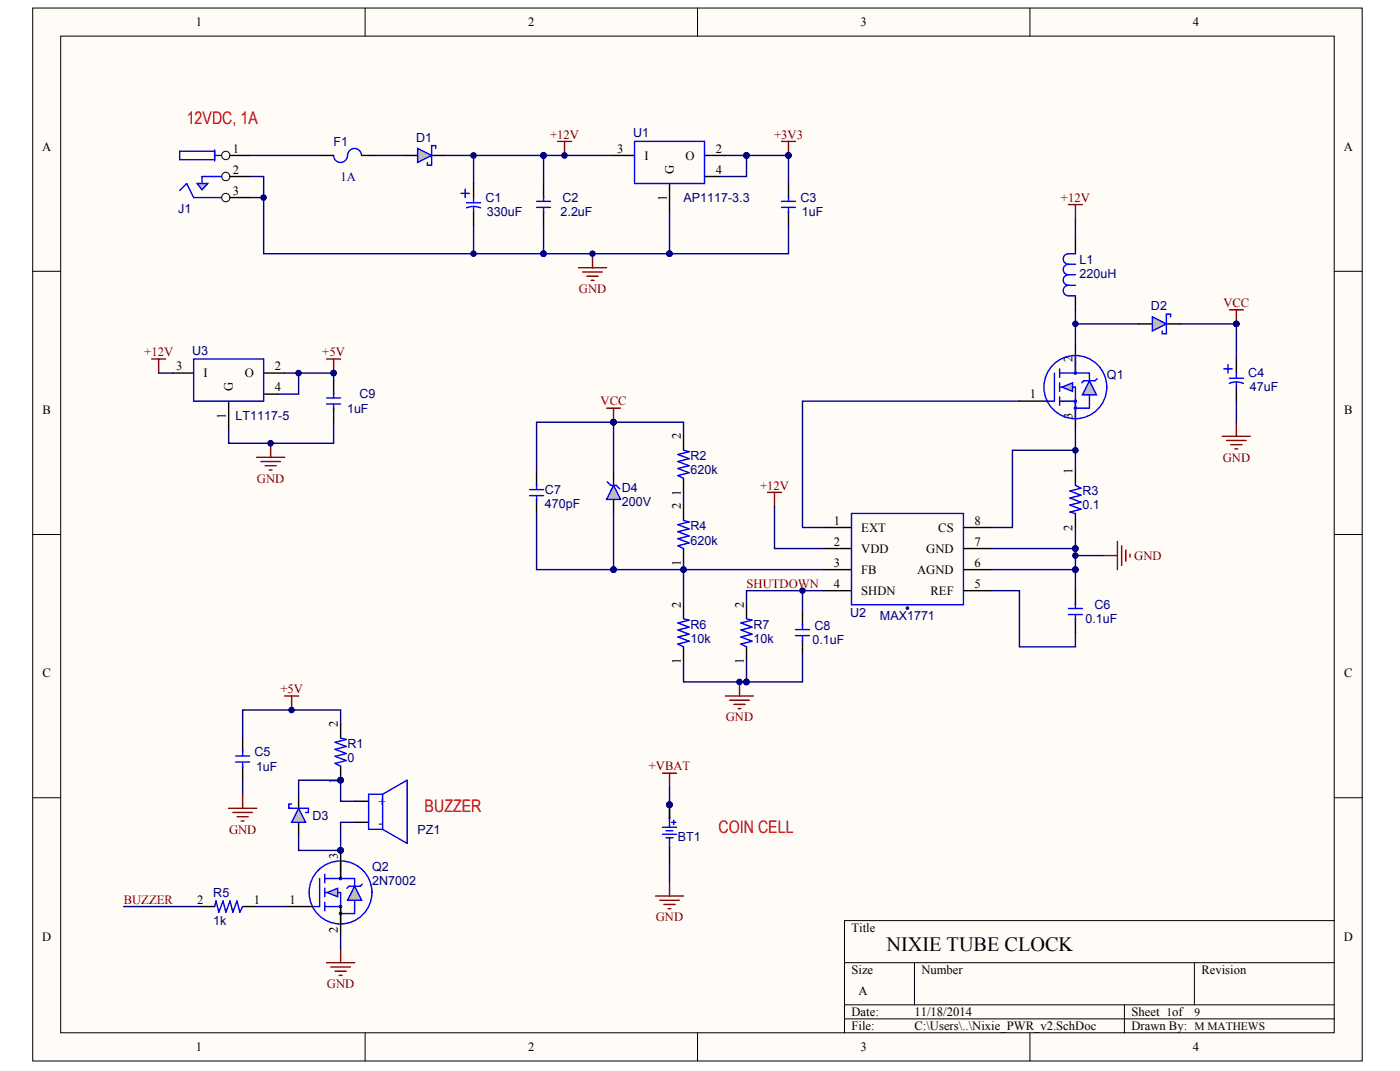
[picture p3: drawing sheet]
<svg xmlns="http://www.w3.org/2000/svg" width="271mm" height="207mm" viewBox="0 0 271 207" stroke-linecap="round" stroke-linejoin="round" font-family="sans-serif">
<defs><g id="words">
<text font-size="3.9" x="171.6" y="183.9">NIXIE TUBE CLOCK</text>
<g font-size="3.4" fill="#f00">
<text x="36.1" y="23.9">12VDC, 1A</text>
<text x="82.2" y="156.9">BUZZER</text>
<text x="139" y="161">COIN CELL</text>
</g>
<g font-size="2.4">
<text x="37.9" y="5.1">1</text>
<text x="102.2" y="5.1">2</text>
<text x="166.5" y="5.1">3</text>
<text x="230.9" y="5.1">4</text>
<text x="8.2" y="29.2">A</text>
<text x="45.1" y="29.5">1</text>
<text x="119.4" y="29.5">3</text>
<text x="138.5" y="29.5">2</text>
<text x="260.1" y="29.2">A</text>
<text x="45.1" y="33.6">2</text>
<text x="124.7" y="30.9">I</text>
<text x="130.4" y="33.6" transform="rotate(-90 130.4 33.6)">G</text>
<text x="132.7" y="30.9">O</text>
<text x="138.5" y="33.6">4</text>
<text x="45.1" y="37.7">3</text>
<text x="129" y="38.9" transform="rotate(-90 129 38.9)">1</text>
<text x="34.1" y="71.6">3</text>
<text x="53.2" y="71.6">2</text>
<text x="207.6" y="70" transform="rotate(-90 207.6 70)">2</text>
<text x="39.4" y="73">I</text>
<text x="45.1" y="75.7" transform="rotate(-90 45.1 75.7)">G</text>
<text x="47.4" y="73">O</text>
<text x="53.2" y="75.7">4</text>
<text x="199.3" y="77">1</text>
<text x="8.2" y="80.1">B</text>
<text x="43.7" y="81" transform="rotate(-90 43.7 81)">1</text>
<text x="207.6" y="81" transform="rotate(-90 207.6 81)">3</text>
<text x="260.1" y="80.1">B</text>
<text x="131.7" y="84.9" transform="rotate(-90 131.7 84.9)">2</text>
<text x="131.7" y="95.9" transform="rotate(-90 131.7 95.9)">1</text>
<text x="207.6" y="91.7" transform="rotate(-90 207.6 91.7)">1</text>
<text x="131.7" y="98.5" transform="rotate(-90 131.7 98.5)">2</text>
<text x="161.4" y="101.5">1</text>
<text x="188.6" y="101.5">8</text>
<text x="161.4" y="105.5">2</text>
<text x="166.7" y="102.8">EXT</text>
<text x="166.7" y="106.9">VDD</text>
<text x="179.3" y="106.9">GND</text>
<text x="181.6" y="102.8">CS</text>
<text x="188.6" y="105.5">7</text>
<text x="207.6" y="102.7" transform="rotate(-90 207.6 102.7)">2</text>
<text x="131.7" y="109.5" transform="rotate(-90 131.7 109.5)">1</text>
<text x="161.4" y="109.6">3</text>
<text x="161.4" y="113.7">4</text>
<text x="166.7" y="111">FB</text>
<text x="177.5" y="111">AGND</text>
<text x="188.6" y="109.6">6</text>
<text x="188.6" y="113.7">5</text>
<text x="131.7" y="117.5" transform="rotate(-90 131.7 117.5)">2</text>
<text x="143.9" y="117.5" transform="rotate(-90 143.9 117.5)">2</text>
<text x="166.7" y="115">SHDN</text>
<text x="180.1" y="115">REF</text>
<text x="8.2" y="131">C</text>
<text x="131.7" y="128.5" transform="rotate(-90 131.7 128.5)">1</text>
<text x="143.9" y="128.5" transform="rotate(-90 143.9 128.5)">1</text>
<text x="260.1" y="131">C</text>
<text x="65.4" y="140.5" transform="rotate(-90 65.4 140.5)">2</text>
<text x="65.4" y="151.5" transform="rotate(-90 65.4 151.5)">1</text>
<text x="73.2" y="155.8">+</text>
<text x="73.2" y="159.8">-</text>
<text x="65.4" y="166.1" transform="rotate(-90 65.4 166.1)">3</text>
<text x="38.2" y="174.8">2</text>
<text x="49.1" y="174.8">1</text>
<text x="56" y="174.8">1</text>
<text x="8.2" y="181.9">D</text>
<text x="65.4" y="180.3" transform="rotate(-90 65.4 180.3)">2</text>
<text x="164.8" y="180.2">Title</text>
<text x="260.1" y="181.9">D</text>
<text x="164.8" y="188.3">Size</text>
<text x="178.3" y="188.3">Number</text>
<text x="232.5" y="188.3">Revision</text>
<text x="164.8" y="196.5">Date:</text>
<text x="166.1" y="192.4">A</text>
<text x="177" y="196.5">11/18/2014</text>
<text x="218.9" y="196.5">Sheet 1of</text>
<text x="37.9" y="203.3">1</text>
<text x="102.2" y="203.3">2</text>
<text x="164.8" y="199.2">File:</text>
<text x="166.5" y="203.3">3</text>
<text x="177" y="199.2">C:\Users\..\Nixie_PWR_v2.SchDoc</text>
<text x="218.9" y="199.2">Drawn By: M MATHEWS</text>
<text x="230.9" y="203.3">4</text>
</g>
<g font-size="2.4" fill="#000080">
<text x="64.6" y="28.2">F1</text>
<text x="80.5" y="27.4">D1</text>
<text x="122.5" y="26.6">U1</text>
<text x="65.9" y="34.9">1A</text>
<text x="34.5" y="41.2">J1</text>
<text x="94" y="39">C1</text>
<text x="94.2" y="41.8">330uF</text>
<text x="108.5" y="41.8">2.2uF</text>
<text x="108.9" y="39">C2</text>
<text x="132.3" y="39">AP1117-3.3</text>
<text x="154.9" y="39">C3</text>
<text x="155.2" y="41.8">1uF</text>
<text x="208.9" y="53.7">220uH</text>
<text x="208.9" y="51">L1</text>
<text x="222.7" y="59.9">D2</text>
<text x="37.2" y="68.6">U3</text>
<text x="69.6" y="77">C9</text>
<text x="214.2" y="73.4">Q1</text>
<text x="241.6" y="73">C4</text>
<text x="241.9" y="75.7">47uF</text>
<text x="45.6" y="81.1">LT1117-5</text>
<text x="67.2" y="79.8">1uF</text>
<text x="133.6" y="89">R2</text>
<text x="105.5" y="95.5">C7</text>
<text x="120.4" y="95.1">D4</text>
<text x="133.6" y="91.7">620k</text>
<text x="209.5" y="95.8">R3</text>
<text x="105.5" y="98.2">470pF</text>
<text x="120.4" y="97.8">200V</text>
<text x="209.5" y="98.5">0.1</text>
<text x="133.6" y="105.3">620k</text>
<text x="133.6" y="102.6">R4</text>
<text x="164.5" y="119.4">U2</text>
<text x="170.3" y="119.8">MAX1771</text>
<text x="211.8" y="117.8">C6</text>
<text x="133.6" y="124.3">10k</text>
<text x="133.6" y="121.6">R6</text>
<text x="145.8" y="124.3">10k</text>
<text x="145.8" y="121.6">R7</text>
<text x="157.2" y="124.6">0.1uF</text>
<text x="157.6" y="121.8">C8</text>
<text x="210" y="120.5">0.1uF</text>
<text x="49.3" y="146.3">C5</text>
<text x="49.5" y="149">1uF</text>
<text x="67.3" y="147.4">0</text>
<text x="67.3" y="144.6">R1</text>
<text x="60.5" y="158.5">D3</text>
<text x="80.8" y="161.2">PZ1</text>
<text x="131.2" y="162.6">BT1</text>
<text x="41.3" y="173.4">R5</text>
<text x="72" y="168.4">Q2</text>
<text x="72" y="171.1">2N7002</text>
<text x="41.3" y="178.8">1k</text>
</g>
<g font-size="2.4" fill="#800000">
<text x="106.5" y="26.8">+12V</text>
<text x="149.8" y="26.8">+3V3</text>
<text x="205.3" y="39">+12V</text>
<text x="112" y="56.7">GND</text>
<text x="236.8" y="59.4">VCC</text>
<text x="27.9" y="68.9">+12V</text>
<text x="62.4" y="68.9">+5V</text>
<text x="116.2" y="78.4">VCC</text>
<text x="236.6" y="89.3">GND</text>
<text x="49.7" y="93.3">GND</text>
<text x="147.1" y="94.7">+12V</text>
<text x="144.5" y="113.7">SHUTDOWN</text>
<text x="219.5" y="108.3">GND</text>
<text x="54.3" y="134">+5V</text>
<text x="140.5" y="139.5">GND</text>
<text x="125.5" y="149">+VBAT</text>
<text x="44.3" y="161.2">GND</text>
<text x="23.9" y="174.8">BUZZER</text>
<text x="126.9" y="178.2">GND</text>
<text x="63.3" y="191">GND</text>
</g>
<text font-size="2.2" x="231.1" y="196.5">9</text>
</g></defs>
<g fill="#fffcf8" stroke="#000" stroke-width=".19">
<path d="M6.3 1.6h257.3v203.5h-257.3z"/>
<path d="M11.7 7h246.5v192.7h-246.5z"/>
</g>
<g fill="none" stroke="#000" stroke-width=".19">
<path d="M70.7 1.6v5.4M135 1.6v5.4M199.3 1.6v5.4M6.3 52.5h5.4M258.2 52.5h5.4M6.3 103.4h5.4M258.2 103.4h5.4M6.3 154.2h5.4M258.2 154.2h5.4M258.2 178h-94.8v21.7M70.7 199.7v5.4M135 199.7v5.4"/>
<path d="M163.4 186.1h94.8M163.4 194.3h94.8M163.4 197h94.8M177 186.1v8.2M199.3 199.7v5.4M217.6 194.3v5.4M231.1 186.1v8.2"/>
</g>
<g fill="none" stroke="#000" stroke-width=".27">
<path d="M61.9 30.1h2.7M70 30.1h2.7M78.1 30.1h2.7M83.5 30.1h2.7M159.4 102h5.4M159.4 106.1h5.4M159.4 110.1h5.4M159.4 114.2h5.4M186.5 102h5.4M186.5 106.1h5.4M186.5 110.1h5.4M186.5 114.2h5.4"/>
<path d="M68.6 154.9h2.7M68.6 159h2.7"/>
</g>
<path d="M64.6 30.1a1.35 1.35 0 0 0 1.3 1.3 1.35 1.35 0 0 0 1.4-1.3 1.34 1.34 0 0 1 1.3-1.4 1.34 1.34 0 0 1 1.4 1.4M84.3 28.7v-.5h-.8v3.8h-.8v-.6M164.8 99.3h21.7v17.6h-21.7zM74 153.6h-2.7v6.8h2.7M74 153.6v6.8M74 153.6l4.8-2.7v12.2l-4.8-2.7" fill="none" stroke="#00f" stroke-width=".27"/>
<circle cx="175.6" cy="117.6" r=".26" fill="#000080" stroke="#000080" stroke-width=".19"/>
<path d="M48.3 30.1h13.6" fill="none" stroke="#000080" stroke-width=".27"/>
<path d="M80.8 28.7l2.7 1.4-2.7 1.3z" fill="#c0c0c0" stroke="#00f" stroke-width=".27"/>
<path d="M48.3 34.1h2.7v15h78.6M48.3 38.2h2.7M72.7 30.1h5.4M86.2 30.1h32.5M140.4 30.1h4.1v4h-5.4M129.6 40.9v8.2M152.6 43.6v5.5h-23" fill="none" stroke="#000080" stroke-width=".27"/>
<path d="M105.2 35.5v2.7M152.6 35.5v2.7M105.2 40.9v2.7M152.6 40.9v2.7M197.3 77.6h5.4M208.1 66.7v5.4M208.1 77.6v5.4M208.1 91.1v2.7M208.1 99.3v2.7" fill="none" stroke="#000" stroke-width=".27"/>
<g fill="none" stroke="#00f" stroke-width=".27">
<path d="M103.8 38.9h2.7M105.2 37.9v1M151.2 38.9h2.7M152.6 37.9v1M103.8 40.1h2.7M105.2 40.2v1M151.2 40.1h2.7M152.6 40.2v1M205.1 71.3v1.6M205.1 76.7v1.7M205.1 77.6h3v3.4M208.1 68.7v3.4"/>
<path d="M209.7 73.6l-.4 .4M212.3 73.2l-.4 .4M208.1 93.8l1.1 .6-2.2 .5 2.2 .8-2.2 .6 2.2 .8-2.2 .5 2.2 .9-2.2 .5 1.1 .3"/>
<circle cx="208.1" cy="77.6" r=".21"/>
<circle cx="208.1" cy="72.1" r=".21"/>
<circle cx="208.1" cy="78.9" r=".2"/>
</g>
<g fill="#000080" stroke="#000080" stroke-width=".19">
<circle cx="51" cy="38.2" r=".54"/>
<circle cx="105.2" cy="30.1" r=".54"/>
<circle cx="129.6" cy="49" r=".53"/>
<circle cx="105.2" cy="49" r=".53"/>
<circle cx="114.7" cy="49" r=".53"/>
<circle cx="109.2" cy="30.1" r=".54"/>
<circle cx="144.4" cy="30.1" r=".54"/>
</g>
<path d="M107.9 27.3h2.7M109.3 27.3v2.8M112 51.8h5.4M112.8 52.6h3.8M113.6 53.4h2.2M114.4 54.2h.5M114.7 49.1v2.7" fill="none" stroke="#800000" stroke-width=".27"/>
<path d="M205.5 74.8l2.1-.8v1.7z" fill="#c0c0c0" stroke="#00f" stroke-width=".27"/>
<path d="M204.1 72.1v5.5h-1.4M205.1 74.8h.4M205.1 74v1.7M205.1 72.1h5.7v1.4M207.6 74.8h.5v2.8M209.7 73.6h2.2M210.8 76.2v2.7h-2.7" fill="none" stroke="#00f" stroke-width=".27"/>
<path d="M210.8 73.6l1.4 2.7h-2.7z" fill="#c0c0c0" stroke="#00f" stroke-width=".27"/>
<g fill="none" stroke="#00f" stroke-width=".27">
<path d="M226.5 61.3v-.6h-.8v3.8h-.8v-.5"/>
<circle cx="208.1" cy="74.9" r="6.1"/>
</g>
<path d="M208.1 42.3v4M208.1 59.9v6.8M197.3 77.6h-42v24.4h4.1M208.1 87.1h-12.2v14.9h-4M208.1 83v8.1M191.9 114.2h5.4v10.9h10.8v-2.7M191.9 110.1h16.2M191.9 106.1h16.2M208.1 102v12.2M208.1 107.4h5.4" fill="none" stroke="#000080" stroke-width=".27"/>
<g fill="#000080" stroke="#000080" stroke-width=".19">
<circle cx="208.1" cy="87.1" r=".54"/>
<circle cx="208.1" cy="110.1" r=".54"/>
<circle cx="208.1" cy="106.1" r=".54"/>
<circle cx="208.1" cy="107.4" r=".54"/>
</g>
<path d="M206.8 39.6h2.7M208.1 39.6v2.7M213.5 107.4h2.7M216.2 104.7v5.4M217.1 105.5v3.8M217.9 106.3v2.2M218.7 107.2v.5" fill="none" stroke="#800000" stroke-width=".27"/>
<path d="M220.3 62.6h2.7M225.7 62.6h2.7" fill="none" stroke="#000" stroke-width=".27"/>
<path d="M223 61.3l2.7 1.3-2.7 1.4z" fill="#c0c0c0" stroke="#00f" stroke-width=".27"/>
<path d="M91.6 30.1v5.4M105.2 30.1v5.4M91.6 43.6v5.5M105.2 43.6v5.5M208.1 62.6h12.2M132.3 95.2v2.7M149.9 97.9v8.2h9.5M132.3 108.8v8.1M132.3 110.1h27.1" fill="none" stroke="#000080" stroke-width=".27"/>
<g fill="#000080" stroke="#000080" stroke-width=".19">
<circle cx="208.1" cy="62.6" r=".53"/>
<circle cx="239.3" cy="62.6" r=".53"/>
<circle cx="118.7" cy="81.6" r=".54"/>
<circle cx="132.3" cy="110.1" r=".54"/>
<circle cx="143.1" cy="131.9" r=".54"/>
<circle cx="105.2" cy="30.1" r=".54"/>
<circle cx="105.2" cy="49" r=".53"/>
<circle cx="91.6" cy="30.1" r=".54"/>
<circle cx="91.6" cy="49" r=".53"/>
<circle cx="65.9" cy="150.9" r=".54"/>
</g>
<g fill="none" stroke="#800000" stroke-width=".27">
<path d="M237.9 59.9h2.7M239.3 59.9v2.7M117.4 78.9h2.7M118.7 78.9v2.7M148.5 95.2h2.7M149.9 95.2v2.7M236.6 84.3h5.4M237.4 85.2h3.8M238.2 86h2.2M239 86.8h.5M239.3 81.6v2.7M140.4 134.6h5.4"/>
<path d="M141.2 135.4h3.8M142 136.2h2.2M142.8 137h.6M143.1 131.9v2.7"/>
</g>
<path d="M132.3 84.3v2.8M132.3 92.5v2.7M132.3 97.9v2.7M132.3 106.1v2.7M132.3 116.9v2.7M65.9 140v2.7M132.3 125.1v2.7M47 142.7v2.7M47 148.1v2.8M65.9 148.1v2.8" fill="none" stroke="#000" stroke-width=".27"/>
<g fill="none" stroke="#00f" stroke-width=".27">
<path d="M132.3 87.1l1.1 .2-2.2 .6 2.2 .8-2.2 .5 2.2 .8-2.2 .6 2.2 .8-2.2 .5 1.1 .6M132.3 100.6l1.1 .3-2.2 .6 2.2 .8-2.2 .5 2.2 .8-2.2 .6 2.2 .8-2.2 .5 1.1 .6M132.3 119.6l1.1 .3-2.2 .6 2.2 .8-2.2 .5 2.2 .8-2.2 .6 2.2 .8-2.2 .5 1.1 .6M45.6 146.2h2.7M45.6 147.3h2.7M47 145.2v1M47 147.4v1M65.9 142.7l1.1 .3-2.2 .5 2.2 .8-2.2 .6 2.2 .8-2.2 .5 2.2 .9-2.2 .5 1.1 .5M62.9 169v1.7M62.9 174.5v1.6M62.9 175.3h3v3.4M65.9 166.5v3.4"/>
<path d="M67.5 171.4l-.4 .4M70.1 170.9l-.4 .5"/>
<circle cx="65.9" cy="175.3" r=".21"/>
<circle cx="65.9" cy="169.9" r=".21"/>
<circle cx="65.9" cy="176.6" r=".2"/>
</g>
<path d="M63.3 172.6l2-.8v1.6z" fill="#c0c0c0" stroke="#00f" stroke-width=".27"/>
<path d="M61.9 169.9v5.4h-1.4M62.9 172.6h.4M62.9 171.8v1.6M62.9 169.9h5.7v1.3M65.4 172.6h.5v2.7M67.5 171.4h2.2M68.6 173.9v2.7h-2.7" fill="none" stroke="#00f" stroke-width=".27"/>
<path d="M68.6 171.4l1.4 2.7h-2.7z" fill="#c0c0c0" stroke="#00f" stroke-width=".27"/>
<g fill="none" stroke="#00f" stroke-width=".27">
<path d="M122.8 27.3h13.5v8.2h-13.5zM41.5 175.3l.3-1.1 .6 2.2 .8-2.2 .5 2.2 .8-2.2 .6 2.2 .8-2.2 .5 2.2 .6-1.1"/>
<circle cx="65.9" cy="172.6" r="6.1"/>
</g>
<path d="M42.9 34.1h5.4M118.7 30.1h4.1M129.6 35.5v5.4M136.3 30.1h4.1M136.3 34.1h2.8M38.8 175.3h2.7M47 175.3h2.7M55.1 175.3h5.4M65.9 164.4v5.5M65.9 175.3v5.4" fill="none" stroke="#000" stroke-width=".27"/>
<circle cx="65.9" cy="164.4" r=".53" fill="#000080" stroke="#000080" stroke-width=".19"/>
<path d="M65.9 140v-2.7h-18.9v5.4M47 150.9v2.7M23.9 175.3h14.9M49.7 175.3h5.4M65.9 180.7v2.7" fill="none" stroke="#000080" stroke-width=".27"/>
<g fill="none" stroke="#800000" stroke-width=".27">
<path d="M44.2 156.3h5.5M45.1 157.1h3.8M45.9 157.9h2.1M46.7 158.7h.5M47 153.6v2.7M128.2 149.5h2.7M129.6 149.5v2.7M126.9 173.3h5.4M127.7 174.1h3.8M128.5 174.9h2.2M129.3 175.7h.5M129.6 170.5v2.8"/>
<path d="M63.2 186.1h5.4M64 187h3.8M64.8 187.8h2.2M65.6 188.6h.6M65.9 183.4v2.7"/>
</g>
<circle cx="43.7" cy="34.1" r=".81" fill="#fffcf8" stroke="#000" stroke-width=".19"/>
<path d="M42.9 30.1h5.4" fill="none" stroke="#000" stroke-width=".27"/>
<circle cx="43.7" cy="30.1" r=".81" fill="#fffcf8" stroke="#000" stroke-width=".19"/>
<path d="M42.9 38.2h5.4" fill="none" stroke="#000" stroke-width=".27"/>
<circle cx="43.7" cy="38.2" r=".81" fill="#fffcf8" stroke="#000" stroke-width=".19"/>
<path d="M34.8 36.8l1.3-1.3 1.4 2.7M41.5 29.2h-6.7v1.7h6.7M41.5 29v2.1M41.5 30.1h1.4M42.9 34.1h-3.8v2.1" fill="none" stroke="#00f" stroke-width=".27"/>
<path d="M38.2 35.5h2l-1.1 1.2z" fill="#c0c0c0" stroke="#00f" stroke-width=".27"/>
<g fill="none" stroke="#00f" stroke-width=".27">
<path d="M37.5 38.2h5.4M89.2 37.4h1.6M90 36.6v1.6M90.3 39.2h2.7M91.6 38.2v1M91.6 39.9v1M90.3 40.2l1.3-.3 1.4 .3M206.8 55.2a1.02 1.02 0 0 0-1 1 1.02 1.02 0 0 0 1 1h1.3M206.8 51.1a1.02 1.02 0 0 0-1 1 1.02 1.02 0 0 0 1 1M206.8 53.1a1.02 1.02 0 0 0-1 1 1.02 1.02 0 0 0 1 1.1M206.8 55.2h1.3M206.8 51.1h1.3"/>
<path d="M206.8 53.1h1.3M208.1 49.1h-1.3a1.02 1.02 0 0 0-1 1 1.02 1.02 0 0 0 1 1M236.8 71.3h1.7M237.6 70.5v1.6M237.9 74.1l1.4-.3 1.3 .3M237.9 73.1h2.7M239.3 72.1v1M239.3 73.8v1M144.5 119.6l1.1 .3-2.2 .6 2.2 .8-2.2 .5 2.2 .8-2.2 .6 2.2 .8-2.2 .5 1.1 .6M206.8 117.7h2.7M206.8 118.8h2.7M208.1 116.7v1"/>
<path d="M208.1 118.9v1M56.4 155.5h-.5v.8h3.8v.8h-.6"/>
</g>
<path d="M91.6 35.5v2.7M91.6 40.9v2.7M208.1 46.3v2.8M208.1 57.2v2.7M239.3 69.4v2.7M239.3 74.8v2.8M144.5 116.9v2.7M208.1 114.2v2.7M208.1 119.6v2.8M144.5 125.1v2.7M57.8 153.6v2.7M57.8 159v2.7" fill="none" stroke="#000" stroke-width=".27"/>
<path d="M129.6 152.2v3.4" fill="none" stroke="#000080" stroke-width=".27"/>
<g fill="#000080" stroke="#000080" stroke-width=".19">
<circle cx="129.6" cy="155.6" r=".53"/>
<circle cx="152.6" cy="30.1" r=".54"/>
</g>
<path d="M151.2 27.3h2.7M152.6 27.3v2.8" fill="none" stroke="#800000" stroke-width=".27"/>
<path d="M57.8 156.3l1.3 2.7h-2.7z" fill="#c0c0c0" stroke="#00f" stroke-width=".27"/>
<path d="M144.5 30.1h8.1v5.4M129.6 166.5v4" fill="none" stroke="#000080" stroke-width=".27"/>
<g fill="#000080" stroke="#000080" stroke-width=".19">
<circle cx="152.6" cy="30.1" r=".54"/>
<circle cx="144.4" cy="30.1" r=".54"/>
<circle cx="129.6" cy="155.6" r=".53"/>
</g>
<path d="M118.7 91.1v2.7M118.7 96.6v2.7M129.6 155.6v2.7M129.6 163.7v2.8" fill="none" stroke="#000" stroke-width=".27"/>
<path d="M117.5 93.2l.7 .6M119.3 93.8l.7 .7M128.2 159.9h2.7M129.6 157.9v2M130 159h.8M130.4 158.6v.8M128.2 161.3h2.7M128.9 160.6h1.3M128.9 162h1.3M129.6 162v2" fill="none" stroke="#00f" stroke-width=".27"/>
<path d="M118.7 93.8l1.4 2.8h-2.7z" fill="#c0c0c0" stroke="#00f" stroke-width=".27"/>
<g fill="none" stroke="#00f" stroke-width=".27">
<path d="M37.5 69.4h13.5v8.2h-13.5zM63.2 76.9h2.7M63.2 78.1h2.7M64.6 75.9v1M64.6 78.2v1M102.5 95.8h2.7M102.5 94.7h2.7M103.8 93.6v1M103.8 95.8v1M118.2 93.8h1.1M153.9 121.7h2.8M153.9 122.9h2.8"/>
<path d="M155.3 120.7v1M155.3 123v1"/>
</g>
<g fill="none" stroke="#000080" stroke-width=".27">
<path d="M30.7 72.1h2.7M55.1 72.1h9.5v1.4M57.8 72.1v4.1h-4.1M228.4 62.6h10.9v6.8M239.3 77.6v4M64.6 81.6v4.1h-20.4v-2.7M103.8 99.3v10.8h14.9M118.7 81.6h13.6v2.7M118.7 81.6h-14.9v9.5M118.7 81.6v9.5M118.7 99.3v10.8M118.7 110.1h13.6"/>
<path d="M155.3 114.2v4.1M159.4 114.2h-14.9v2.7M132.3 127.8v4.1h12.2M144.5 127.8v4.1M155.3 126.4v5.5h-10.8M57.8 153.6v-2.7h8.1v4h2.7M68.6 159h-2.7v5.4h-8.1v-2.7"/>
</g>
<g fill="#000080" stroke="#000080" stroke-width=".19">
<circle cx="239.3" cy="62.6" r=".53"/>
<circle cx="118.7" cy="81.6" r=".54"/>
<circle cx="118.7" cy="110.1" r=".54"/>
<circle cx="65.9" cy="164.4" r=".53"/>
<circle cx="65.9" cy="150.9" r=".54"/>
<circle cx="132.3" cy="110.1" r=".54"/>
<circle cx="155.3" cy="114.2" r=".53"/>
<circle cx="144.4" cy="131.9" r=".54"/>
<circle cx="52.4" cy="85.7" r=".54"/>
<circle cx="57.8" cy="72.1" r=".54"/>
<circle cx="64.5" cy="72.1" r=".54"/>
<circle cx="56.4" cy="137.3" r=".54"/>
</g>
<path d="M33.4 72.1h4.1M44.2 77.6v5.4M51 72.1h4.1M51 76.2h2.7M64.6 73.5v2.7M64.6 78.9v2.7M103.8 91.1v2.7M103.8 96.6v2.7M155.3 118.3v2.7M155.3 123.7v2.7" fill="none" stroke="#000" stroke-width=".27"/>
<path d="M29.4 69.4h2.7M30.7 69.4v2.7M63.2 69.4h2.7M64.6 69.4v2.7M49.7 88.4h5.4M50.5 89.2h3.8M51.3 90h2.2M52.1 90.9h.5M52.4 85.7v2.7M55.1 134.6h2.7M56.4 134.6v2.7" fill="none" stroke="#800000" stroke-width=".27"/>
<use href="#words"/>
</svg>
